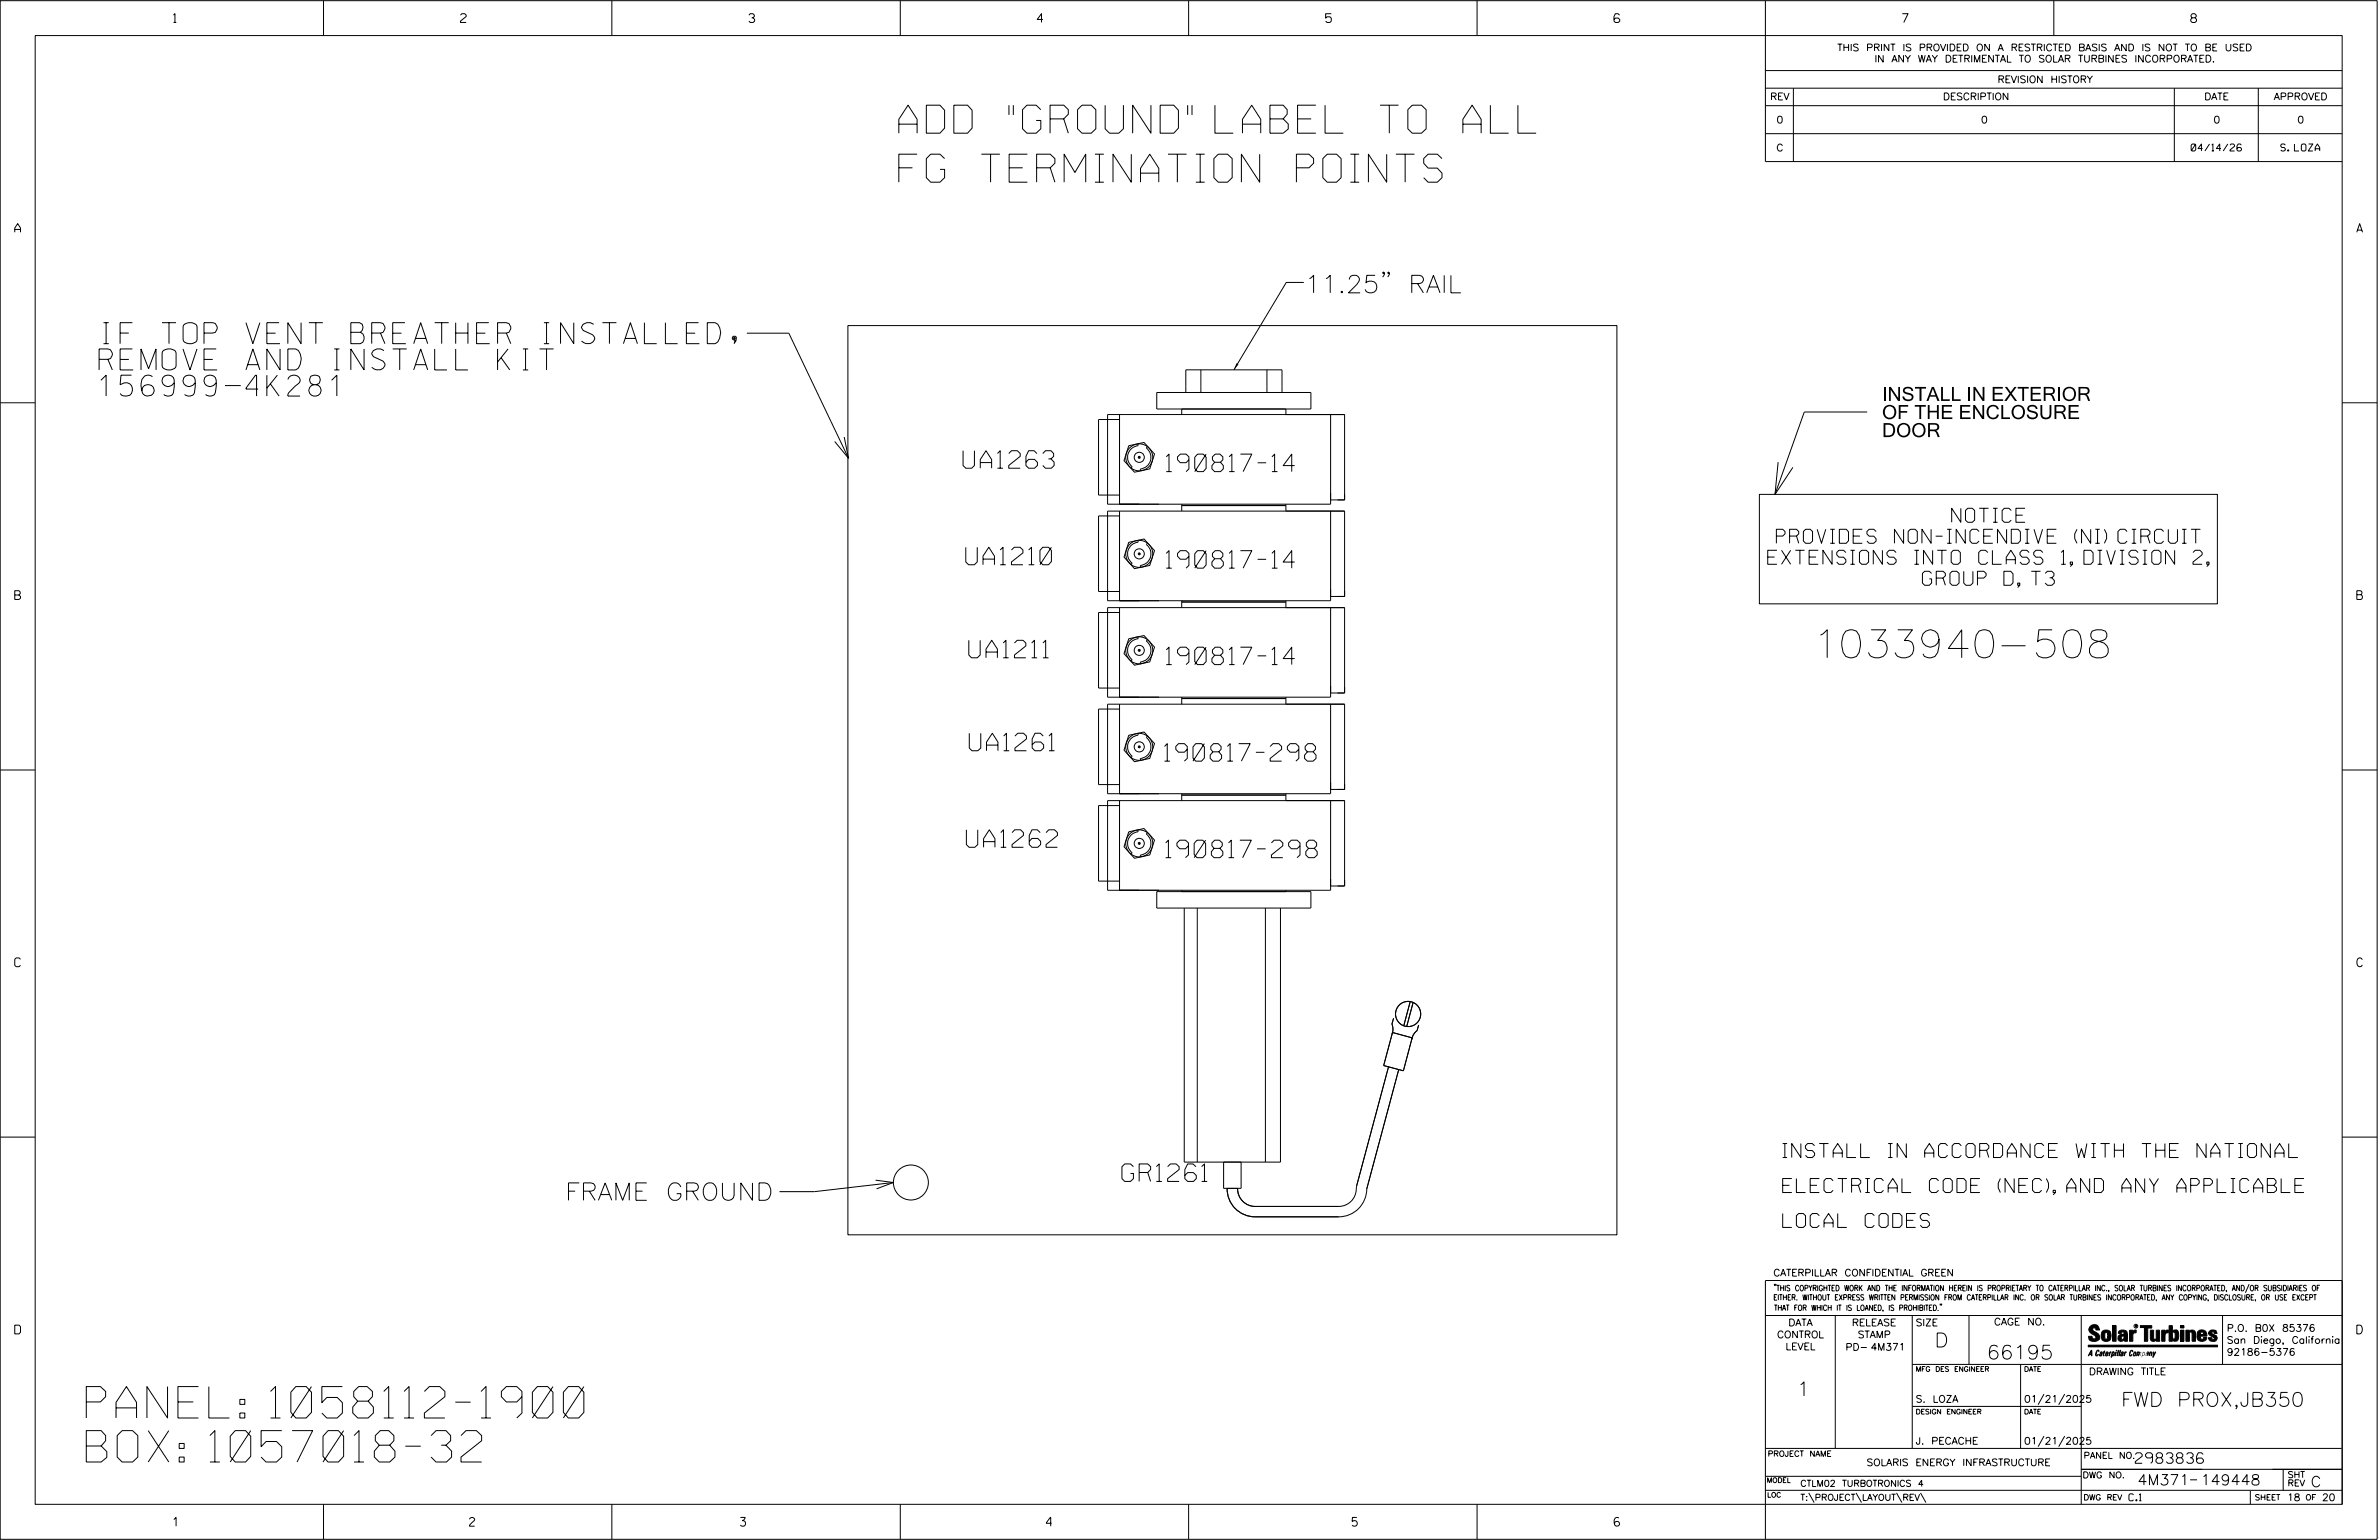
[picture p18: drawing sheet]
<svg xmlns="http://www.w3.org/2000/svg" width="864mm" height="559mm" viewBox="0 0 864 559" stroke-linecap="round" stroke-linejoin="round" font-family="sans-serif">
<defs><g id="words">
<g font-size="11.4">
<text x="31.3" y="514.5">PANEL: 1058112-1900</text>
<text x="31.3" y="530.5">BOX: 1057018-32</text>
</g>
<g font-size="10.2">
<text x="326.3" y="48.3">ADD &quot;GROUND&quot; LABEL TO ALL</text>
<text x="326.3" y="66.1">FG TERMINATION POINTS</text>
<text x="660.9" y="238.7">1033940-508</text>
</g>
<g font-size="7.6">
<text x="36" y="124.7">IF TOP VENT BREATHER INSTALLED,</text>
<text x="36" y="134.2">REMOVE AND INSTALL KIT</text>
<text x="36" y="143.7">156999-4K281</text>
</g>
<g font-size="6.3">
<text x="473.5" y="106.2">11.25&quot; RAIL</text>
<text x="349.6" y="169.9">UA1263</text>
<text x="423.4" y="171.1">190817-14</text>
<text x="350.6" y="204.9">UA1210</text>
<text x="423.4" y="206.2">190817-14</text>
<text x="351.7" y="238.7">UA1211</text>
<text x="423.4" y="241.2">190817-14</text>
<text x="351.9" y="272.4">UA1261</text>
<text x="422.7" y="276.2">190817-298</text>
<text x="350.8" y="307.4">UA1262</text>
<text x="423.2" y="311.2">190817-298</text>
<text x="407.3" y="428.7">GR1261</text>
<text x="205.2" y="435.6">FRAME GROUND</text>
</g>
<g font-size="5.1">
<text x="683.2" y="145.5">INSTALL IN EXTERIOR</text>
<text x="683.2" y="152">OF THE ENCLOSURE</text>
<text x="683.2" y="158.6">DOOR</text>
<text x="708.5" y="189.5">NOTICE</text>
<text x="644.9" y="197.1">PROVIDES NON-INCENDIVE (NI) CIRCUIT</text>
<text x="641.7" y="204.7">EXTENSIONS INTO CLASS 1, DIVISION 2,</text>
<text x="697.9" y="212.4">GROUP D, T3</text>
<text x="647.1" y="420">INSTALL IN ACCORDANCE WITH THE NATIONAL</text>
<text x="647.1" y="432.7">ELECTRICAL CODE (NEC), AND ANY APPLICABLE</text>
<text x="647.1" y="445.4">LOCAL CODES</text>
<text x="702.3" y="488.8">D</text>
<text x="721.2" y="493.2">66195</text>
<text x="652.2" y="506.5">1</text>
<text x="770" y="510.3">FWD PROX,JB350</text>
</g>
<g font-size="3.8">
<text x="775.1" y="531">2983836</text>
<text x="775.9" y="538.9">4M371</text>
<text x="798.8" y="538.9">149448</text>
<text x="838.8" y="539.5">C</text>
</g>
<g font-size="3.2">
<text x="63" y="8.2">1</text>
<text x="167.2" y="8.2">2</text>
<text x="271.8" y="8.2">3</text>
<text x="376.5" y="8.2">4</text>
<text x="481.2" y="8.2">5</text>
<text x="690.6" y="8.2">7</text>
<text x="795.3" y="8.2">8</text>
<text x="5.4" y="84.3">A</text>
<text x="855.5" y="84.3">A</text>
<text x="5.4" y="217.5">B</text>
<text x="855.6" y="217.5">B</text>
<text x="5.4" y="350.8">C</text>
<text x="855.6" y="350.8">C</text>
<text x="5.4" y="484">D</text>
<text x="855.6" y="484">D</text>
<text x="62.8" y="553.8">1</text>
<text x="170.4" y="553.8">2</text>
<text x="268.8" y="553.8">3</text>
<text x="379.8" y="553.8">4</text>
<text x="490.8" y="553.8">5</text>
<text x="585.9" y="553.8">6</text>
</g>
<g font-size="2.5">
<text x="666.9" y="18.5">THIS PRINT IS PROVIDED ON A RESTRICTED BASIS AND IS NOT TO BE USED</text>
<text x="680.5" y="22.6">IN ANY WAY DETRIMENTAL TO SOLAR TURBINES INCORPORATED.</text>
<text x="725.1" y="30">REVISION HISTORY</text>
<text x="642.6" y="36.3">REV</text>
<text x="705.3" y="36.3">DESCRIPTION</text>
<text x="800.2" y="36.3">DATE</text>
<text x="825.4" y="36.3">APPROVED</text>
<text x="644.9" y="44.7">0</text>
<text x="719.1" y="44.7">0</text>
<text x="803.5" y="44.7">0</text>
<text x="834" y="44.7">0</text>
<text x="644.8" y="54.8">C</text>
<text x="795.4" y="54.8">04/14/26</text>
<text x="827.9" y="54.8">S. LOZA</text>
<text x="643.8" y="463">CATERPILLAR CONFIDENTIAL GREEN</text>
<text x="645.1" y="485.5">CONTROL</text>
<text x="649.2" y="481.1">DATA</text>
<text x="672.3" y="481.1">RELEASE</text>
<text x="674.4" y="485.5">STAMP</text>
<text x="695.4" y="481.1">SIZE</text>
<text x="723.8" y="480.8">CAGE NO.</text>
<text x="808.4" y="483.1">P.O. B0X 85376</text>
<text x="648.2" y="489.8">LEVEL</text>
<text x="669.9" y="490">PD- 4M371</text>
<text x="808.4" y="487.5">San Diego, California</text>
<text x="808.4" y="491.8">92186-5376</text>
<text x="758.3" y="498.9">DRAWING TITLE</text>
<text x="695.4" y="508.9">S. LOZA</text>
<text x="734.8" y="508.9">01/21/2025</text>
<text x="695.4" y="524.1">J. PECACHE</text>
<text x="734.8" y="524.1">01/21/2025</text>
<text x="677.6" y="531.9">SOLARIS ENERGY INFRASTRUCTURE</text>
<text x="772.8" y="544.6">C.1</text>
<text x="830.2" y="544.6">18</text>
<text x="842.9" y="544.6">20</text>
</g>
<g font-size="2.3">
<text x="756.4" y="529.2">PANEL NO.</text>
<text x="653.5" y="539.4">CTLM02 TURBOTRONICS 4</text>
<text x="756" y="536.3">DWG NO.</text>
<text x="830.4" y="539.3">REV</text>
<text x="830.4" y="536.2">SHT</text>
<text x="653.5" y="544.5">T:\PROJECT\LAYOUT\REV\</text>
</g>
<g font-size="2">
<text x="643.8" y="468.4">&quot;THIS COPYRIGHTED WORK AND THE INFORMATION HEREIN IS PROPRIETARY TO CATERPILLAR INC., SOLAR TURBINES INCORPORATED, AND/OR SUBSIDIARIES OF</text>
<text x="643.8" y="471.8">EITHER. WITHOUT EXPRESS WRITTEN PERMISSION FROM CATERPILLAR INC. OR SOLAR TURBINES INCORPORATED, ANY COPYING, DISCLOSURE, OR USE EXCEPT</text>
<text x="644" y="475.6">THAT FOR WHICH IT IS LOANED, IS PROHIBITED.&quot;</text>
<text x="641.7" y="528.5">PROJECT NAME</text>
<text x="756.3" y="544.3">DWG REV</text>
<text x="818.5" y="544.3">SHEET</text>
<text x="836.9" y="544.3">OF</text>
</g>
<g font-size="1.8">
<text x="695.4" y="497.6">MFG DES ENGINEER</text>
<text x="734.8" y="497.6">DATE</text>
<text x="695.4" y="513.1">DESIGN ENGINEER</text>
<text x="734.8" y="513.1">DATE</text>
<text x="641.3" y="538">MODEL</text>
<text x="641.5" y="543.3">LOC</text>
</g>
<text font-size=".9" x="775.1" y="481.7">R</text>
</g></defs>
<g fill="none" stroke="#000" stroke-width=".36">
<path d="M.1 .2h862.8v558.4h-862.8zM12.8 12.9h837.4v533h-837.4zM117.4 .2v12.7M222.1 .2v12.7M326.8 .2v12.7M431.5 .2v12.7M536.2 .2v12.7M587.9 5.5l-.5-.5h-1l-.5 1v1.7l.5 .4h1l.6-.4v-.6l-.6-.5h-1l-.5 .5M640.9 .2v58.4h209.3M745.6 .2v12.7M640.9 25.6h209.3M640.9 32h209.3"/>
<path d="M640.9 38.3h209.3M651 32v26.6M789.3 32v26.6M819.8 32v26.6M640.9 48.5h209.3M502.5 99l-.3 .3-.3-.3 .3-.3 .3 .3v.6l-.6 .9M504.3 99l-.3 .3-.3-.3 .3-.3 .3 .3v.6l-.6 .9M307.8 118.1h279.2v330h-279.2zM473.3 102.5h-6.4l-19 31.7M271.1 120.9h15.2l21.7 45.4M435.9 134.2v8.2M459.9 134.2v8.2"/>
<path d="M.1 146.2h12.7M306.5 158.6l1.5 7.7-5-6.1M406.4 152.2h-7.6v27.4h7.6M406.4 150.4v32.6M419.9 142.4h56v6h-56zM429 148.4v2M430.5 142.4v-8.2h34.9v8.2M466.8 148.4v2M483 150.4v32.6h-80.9v-32.6h86v31h-5.1M677.8 149.5h-22.8l-10.7 29.9M850.2 146.2h12.7M409.8 161.7l5.5-1.2 3.8 4.2-1.7 5.4-5.6 1.2-3.8-4.2z"/>
<path d="M413.1 161.1v.6a4.3 4.3 0 0 0-3.6 3.1 4.3 4.3 0 0 0 1.5 4.5l-.4 .6M416.5 162l-.4 .6a4.3 4.3 0 0 1 1.6 4.5 4.3 4.3 0 0 1-3.8 3.1l.1 .6M638.7 179.4h166.2v39.7h-166.2zM645.5 167.7l-1.2 11.7 6.5-9.8M406.4 187.2h-7.6v27.4h7.6M406.4 185.5v32.5M409.8 196.8l5.5-1.2 3.8 4.2-1.7 5.4-5.6 1.1-3.8-4.2zM413.1 196.1v.6a4.3 4.3 0 0 0-3.6 3.1 4.3 4.3 0 0 0 1.5 4.6l-.4 .5M416.5 197.1l-.4 .5a4.2 4.2 0 0 1 1.5 4.5 4.2 4.2 0 0 1-3.7 3.1l.1 .6M429 183.4h37.8M429 183v2.5M466.8 183v2.5"/>
<path d="M483 185.5v32.5h-80.9v-32.5h86v30.9h-5.1M429 218.4h37.8M429 218v2.5M466.8 218v2.5M406.4 222.2l-7.6 .1v27.4h7.6M406.4 220.5v32.5M409.8 231.8l5.5-1.2 3.8 4.2-1.7 5.4-5.6 1.2-3.8-4.2zM413.1 231.1v.7a4.2 4.2 0 0 0-3.6 3 4.2 4.2 0 0 0 1.5 4.6l-.4 .5M416.5 232.1l-.4 .5a4.2 4.2 0 0 1 1.5 4.6 4.2 4.2 0 0 1-3.7 3l.1 .7M483 220.5v32.5h-80.9v-32.5h86v31h-5.1M406.4 257.3h-7.6v27.4h7.6M406.4 255.5v32.5"/>
<path d="M429 253.5h37.8M429 253v2.5M466.8 253v2.5M483 255.5v32.5h-80.9v-32.5h86v31h-5.1M.1 279.4h12.7M409.8 266.8l5.5-1.2 3.8 4.2-1.7 5.4-5.6 1.2-3.8-4.2zM413.1 266.1v.7a4.3 4.3 0 0 0-3.6 3 4.3 4.3 0 0 0 1.5 4.6l-.4 .5M416.5 267.1l-.4 .5a4.3 4.3 0 0 1 1.6 4.6 4.3 4.3 0 0 1-3.8 3l.1 .7M850.2 279.4h12.7M406.4 292.3h-7.6v27.4h7.6M406.4 290.5v32.5M429 288.5h37.8"/>
<path d="M429 288v2.5M466.8 288v2.5M483 290.5v32.5h-80.9v-32.5h86v31h-5.1M409.8 301.8l5.5-1.2 3.8 4.2-1.7 5.4-5.6 1.2-3.8-4.2zM413.1 301.2v.6a4.3 4.3 0 0 0-3.6 3.1 4.3 4.3 0 0 0 1.5 4.5l-.4 .6M416.5 302.1l-.4 .5a4.3 4.3 0 0 1 1.6 4.6 4.3 4.3 0 0 1-3.8 3.1l.1 .6M419.9 323.5h56v6h-56zM429 323v.5M429.9 329.5v92.2h34.9v-92.2M434.6 329.5v92.2M459.4 329.5v92.2M466.8 323v.5"/>
<path d="M505.5 374.6l7.1 2-3.2 11.9-7.1-1.9zM505.9 369.5l-.6 2.1 .4 1.8-.3 1.7M511.9 363.5l-2.3 8.7M513 363.7l-2.4 8.8M515 371.9l-.6 2.1-1.2 1.3-.7 1.7M504 387.1l-11.6 43.3a6.7 6.7 0 0 1-6.4 7.4h-30.4a6.4 6.4 0 0 1-6.3-6.6M507.8 388.1l-11.7 43.3a10.2 10.2 0 0 1-10.1 10.1h-30.4a10.2 10.2 0 0 1-10.1-10.3M.1 412.6h12.7M850.2 412.6h12.7M317.9 428.2l6.4 .9-6.1 2.3M324.3 429.1l-28.6 3.3h-12.7M444.2 421.7v9.5h6.3v-9.5"/>
<path d="M640.9 477.3h209.3M644.2 466.1l-.1 .4M644.7 466.1l-.2 .4M666.2 477.3v48.3M694.2 477.3v48.3M704.4 473.3l-.1 .4M704.8 473.3l-.1 .4M714.8 477.3v17.8M755.5 477.3v68.6M806.8 477.3v17.8M816.5 466l-1.4 3.1M850.2 464.6h-209.3v94"/>
<path d="M850.2 464.8v81.1M694.2 495.1h156M733.5 495.1v30.5M758.6 481.4a2.02 2.02 0 0 1 3.1-.1l.5 1.3h-1.3l-.2-.6-.4-.2-.6 .1-.1 .4 .4 .7a2.46 2.46 0 0 1 2.2 2.9 2.83 2.83 0 0 1-3.8 .3l-.3-1.3h1.3l.2 .7 .6 .3 .5-.2 .2-.5-.4-.6-1.9-1.2-.4-.9zM759.2 491.3h-.7l.7-1.2v1.9h.2l-.1-2.1-1.3 2.1 .5-.5h.7M761.3 490l.3-.2 .4 .3-.1 .3-.3-.4-.4 .3-.3 1.6h.4l.4-.5-.3 .6-.4 .1-.3-.4zM762.6 490.6l.5-.1-.1 1.4h-.9a.74 .74 0 0 1 .9-.8l-.3 .7-.5 .1 .2-.5 .6-.2v-.5l-.7 .2zM763 483.2a2.17 2.17 0 0 1 3.1 0l.3 1.4-.3 1.5a2.17 2.17 0 0 1-3.1 0l-.3-1.5zM763.6 490.5l.4-.4 .2 .6h-.3l-.3 .9 .2 .4-.3-.1zM764.1 483.7l.5-.4 .4 .3v2.2l-.4 .2-.5-.2zM764.6 491.1l.6 .2v-.7l-.4-.1-.4 .6-.1 .8h.6M764.6 491.1l-.1 .8h.4"/>
<path d="M764.6 482.6v.8M764.8 490.7l.4 .1v.3h-.6zM765 491.5l-.1 .4zM766 490.5l-.5 1.5zM766 490.8l.4-.3-.4 .4M766.9 481h1.3v5.7h-1.3zM767 490.8l.5 .1-.3 .8-.4 .2zM767.3 490.5h-.5l-.5 2M767.3 490.5a.8 .8 0 0 1 .2 1 .8 .8 0 0 1-.9 .4l-.1 .6M767.3 490.5l-.1 .2M768.1 490.5l-.4 1.5zM768.2 489.9h.3l-.1 .2h-.2z"/>
<path d="M769 489.9l-.5 2.1zM769.7 489.9l-.6 2.1zM770.1 491.4l.5-.3-.5 .8zM770.4 491.9h.1M770.6 491.1l.1-.4-.7 .2 .1-.3 .6-.1 .2 .3-.5 1.1M770.6 491.1a.74 .74 0 0 0-.8 .8h.6M771 484.8h-.7l-.3 .6 .4 .7 .5-.3 .1-2.4h-.8l-.1 .4h-1.2a1.71 1.71 0 0 1 1.8-1.3 1.71 1.71 0 0 1 1.6 1.4v2.8h-1.1l-.1-.6M771 484.2l-1.5 .1a1.41 1.41 0 0 0 0 2.4l.5 .1 1.1-.7M771.2 486.1h-.1M771.4 490.5l.1 .3 .4-.3-.9 1.5zM771.5 490.8h.1M773 482.7h1.2v.5l.5-.5 .7-.1v1h-.6l-.5 .4-.1 2.7h-1.2z"/>
<path d="M773.3 490.3l.6-.4 .4 .2-.1 .4-.3-.4a1.28 1.28 0 0 0-.5 1.8l.6-.4-.1 .4-.8 .1zM774.7 490.8l.5-.3a.88 .88 0 0 1 .2 .9 .88 .88 0 0 1-.7 .7l-.2-.2zM774.8 490.9h.5l-.3 1h-.3l-.2-.2zM775.2 490.5l-.1 .2M776.8 481h4.3v.9h-1.5v4.8h-1.3M776.8 490.6l-.8 .2v-.3l-.4 1.5 .8-1.3v1.3l.3-1.2M779.3 491.1h.4M779.6 490.5h.3l-.3 1.4M779.6 490.7h.2l-.1 .4M779.7 491.1l-.1 .4M779.7 491.1l-.4 .2M780.1 492l.4-1.5 .1 .3 .3-.3 .3 .2-.3 1.3v-1.3l-.7 1.3"/>
<path d="M780.6 482.7h1.2v2.7l.1 .4 .4 .3 .4-.7v-2.7h1.2l.1 4h-1.3v-.5l-1.1 .6-.7-.3-.3-.7zM781.6 492.5l1-2-.8 1.3-.2-1.3-.2 2M784.7 482.7h1.2v.5l.5-.5 .7-.1v1h-.5l-.6 .4-.1 2.7h-1.2zM787.4 481h1.2v2a1.4 1.4 0 0 1 2.2 .2l.1 1.4-.4 1.9-1.5 .1-.4-.5v-1l.5 .9 .5-.3v-2.1l-.5-.4-.5 .7v2.8h-1.2zM791.5 482.7h1.3v4h-1.3zM791.5 481h1.3v.9h-1.3zM793.5 482.7h1.3v.4l.7-.5 1.1 .2 .4 .6v3.3h-1.2l-.3-3.4-.7 .2v3.2h-1.3zM794.8 483.1h.1M797.7 483.2a1.92 1.92 0 0 1 2.4-.5 1.92 1.92 0 0 1 1 2.1h-2.3v.8l.6 .5 .5-.3v-.5h1.2a1.83 1.83 0 0 1-2.1 1.4 1.83 1.83 0 0 1-1.5-2.1zM798.8 484.2v.6M799.1 483.4h.6l.2 .8h-1.1zM804.6 482.9a1.84 1.84 0 0 0-2.9 .8 3.3 3.3 0 0 0 2.2 1.9l-.5 .5-.4-.3-.1-.4h-1.2l.1 .6a1.92 1.92 0 0 0 2.9 .4"/>
<path d="M804.9 483.8h-1.2l-.2-.6-.5 .1-.1 .3 .1 .3 1.8 .9M805.1 488.1h-47.1v.6h47.1M694.2 510.3h61.3M742 505.8l-2.2 3.9M749.5 505.8l-2.2 3.9M640.9 525.6h209.2M640.9 535.7h114.6M742 521.1l-2.2 3.8M749.5 521.1l-2.2 3.8M755.5 533.2h94.7M795 537h2.6M828.8 533.2v7.6"/>
<path d="M117.4 545.9v12.7M222.1 545.9v12.7M326.8 545.9v12.7M431.5 545.9v12.7M536.2 545.9v12.7M640.9 540.8h209.3M656.6 541.7l2 3.5M673.8 541.7l1.9 3.5M688.4 541.7l2 3.5M697.2 541.7l1.9 3.5M816.9 541v4.9"/>
<circle cx="413.6" cy="165.9" r=".36"/>
<circle cx="413.6" cy="165.9" r="1.83"/>
<circle cx="413.6" cy="165.9" r="4.9"/>
<circle cx="413.6" cy="201" r=".36"/>
<circle cx="413.6" cy="201" r="4.9"/>
<circle cx="413.6" cy="201" r="1.83"/>
<circle cx="413.6" cy="236" r=".36"/>
<circle cx="413.6" cy="236" r="4.9"/>
<circle cx="413.6" cy="236" r="1.83"/>
<circle cx="413.6" cy="271" r="1.84"/>
<circle cx="413.6" cy="271" r=".36"/>
<circle cx="413.6" cy="271" r="4.9"/>
<circle cx="413.6" cy="306" r=".36"/>
<circle cx="413.6" cy="306" r="1.84"/>
<circle cx="413.6" cy="306" r="4.9"/>
<circle cx="511.2" cy="367.9" r="4.6"/>
<circle cx="330.7" cy="429.1" r="6.3"/>
<circle cx="775.4" cy="481.2" r=".69"/>
</g>
<g fill="#000">
<path d="M448.9 131.8l.7 .4-1.7 2zM768.1 490.5l-.4 1.5zM768.2 489.9h.3l-.1 .2h-.2zM769 489.9l-.5 2.1zM769.7 489.9l-.6 2.1zM791.5 481h1.3v.9h-1.3zM791.5 482.7h1.3v4h-1.3zM758 488.1h47.1v.6h-47.1z"/>
<path d="M759.2 489.9l-1.2 2.1 .5-.5h.7v.5h.2zM759.2 490.1v1.2h-.7z" fill-rule="evenodd"/>
<path d="M758.6 481.4a2.02 2.02 0 0 1 3.1-.1l.5 1.3h-1.3l-.2-.6-.4-.2-.6 .1-.1 .4 .4 .7a2.46 2.46 0 0 1 2.2 2.9 2.83 2.83 0 0 1-3.8 .3l-.3-1.3h1.3l.2 .7 .6 .3 .5-.2 .2-.5-.4-.6-1.9-1.2-.4-.9z" fill-rule="evenodd"/>
<path d="M761.3 490l.3-.2 .4 .3-.1 .3-.3-.4-.4 .3-.3 1.6h.4l.4-.5-.3 .6-.4 .1-.3-.4z" fill-rule="evenodd"/>
<path d="M762.6 490.6l.5-.1-.1 1.4h-.9a.74 .74 0 0 1 .9-.8l-.6 .3-.2 .5 .5-.1 .3-.6v-.5l-.7 .2z" fill-rule="evenodd"/>
<path d="M763.6 490.5l.4-.4 .2 .6h-.3l-.3 .9 .2 .4-.3-.1z" fill-rule="evenodd"/>
<path d="M764.8 490.5l.5 .3-.1 .5h-.6l.6-.2v-.3l-.4-.1-.3 1.2h.4l.3-.4-.6 .6-.3-.2v-.4z" fill-rule="evenodd"/>
<path d="M763 483.2a2.17 2.17 0 0 1 3.1 0l.3 1.4-.3 1.5a2.17 2.17 0 0 1-3.1 0l-.3-1.5zM764.1 483.7v2.1l.5 .2 .4-.2v-2.2l-.4-.3z" fill-rule="evenodd"/>
<path d="M766 490.5v.3l.4-.1-.4 .2-.5 1.1z" fill-rule="evenodd"/>
<path d="M766.8 490.5l-.5 2 .3-.6a.71 .71 0 0 0 .9-.5 .71 .71 0 0 0-.4-.9zM767 490.8l.5 .1-.3 .8-.4 .2z" fill-rule="evenodd"/>
<path d="M766.9 481h1.3v5.7h-1.3z" fill-rule="evenodd"/>
<path d="M770.1 490.6l.6-.1 .2 .3-.4 1.2-.5 .1-.2-.5 .3-.5h.5l-.7 .5v.3l.4-.1 .4-.9-.5-.2-.2 .2z" fill-rule="evenodd"/>
<path d="M769.4 482.8l-.5 1h1.2l.1-.4h.8v.8l-1.5 .1a1.41 1.41 0 0 0 0 2.4l.5 .1 1.1-.7 .1 .6h1.1v-2.8a1.79 1.79 0 0 0-2.4-1.2zM770.3 484.8h.7l-.1 1-.5 .3-.4-.7z" fill-rule="evenodd"/>
<path d="M771.4 490.5l.1 .3 .4-.3-.9 1.5z" fill-rule="evenodd"/>
<path d="M773 482.7h1.2v.5l.5-.5 .7-.1v1h-.6l-.5 .4-.1 2.7h-1.2z" fill-rule="evenodd"/>
<path d="M773.3 490.3l.6-.4 .4 .2-.1 .4-.3-.4a1.28 1.28 0 0 0-.5 1.8l.6-.4-.3 .5h-.6z" fill-rule="evenodd"/>
<path d="M774.7 490.8l-.2 1.1h.7a.96 .96 0 0 0 0-1.4zM774.8 490.9h.5l-.1 .6-.5 .4-.2-.2z" fill-rule="evenodd"/>
<path d="M776 490.5v.3l.4-.3 .2 .3 .7-.2-.3 1.4v-1.3l-.6 1.3v-1.3l-.8 1.3z" fill-rule="evenodd"/>
<path d="M776.8 481h4.3v.9h-1.5v4.8h-1.3v-4.8h-1.5z" fill-rule="evenodd"/>
<path d="M777.9 490.5l-.5 2 .3-.6a.71 .71 0 0 0 .9-.5 .71 .71 0 0 0-.4-.9zM778.1 490.8l.3-.1 .1 .4-.5 .8-.2-.5z" fill-rule="evenodd"/>
<path d="M779.3 490.6l.6-.1-.3 1.5-.7-.1a.67 .67 0 0 1 .8-.8l-.6 .3-.1 .5 .4-.1 .4-.9-.4-.2-.3 .2z" fill-rule="evenodd"/>
<path d="M780.5 490.5l.1 .3 .3-.3 .3 .2-.3 1.3v-1.3l-.8 1.3z" fill-rule="evenodd"/>
<path d="M780.6 482.7h1.2v2.7l.1 .4 .4 .3 .4-.7v-2.7h1.2l.1 4h-1.3v-.5l-1.1 .6-.7-.3-.3-.7z" fill-rule="evenodd"/>
<path d="M781.6 490.5l.2 1.3 .8-1.3-1.2 2z" fill-rule="evenodd"/>
<path d="M784.7 482.7h1.2v.5l.5-.5 .7-.1v1h-.5l-.6 .4-.1 2.7h-1.2z" fill-rule="evenodd"/>
<path d="M787.4 481h1.2v2a1.4 1.4 0 0 1 2.2 .2l.1 1.4-.4 1.9-1.5 .1-.4-.5v-1l.5 .9 .5-.3v-2.1l-.5-.4-.5 .7v2.8h-1.2z" fill-rule="evenodd"/>
<path d="M793.5 482.7h1.3v.4a1.29 1.29 0 0 1 2.2 .3v3.3h-1.2l-.3-3.4-.7 .2v3.2h-1.3z" fill-rule="evenodd"/>
<path d="M797.7 483.2a1.92 1.92 0 0 1 2.4-.5 1.92 1.92 0 0 1 1 2.1h-2.3v.8l.6 .5 .5-.3v-.5h1.2a1.83 1.83 0 0 1-2.1 1.4 1.83 1.83 0 0 1-1.5-2.1zM799.1 483.4l-.3 .8h1.1l-.2-.8z" fill-rule="evenodd"/>
<path d="M801.9 483.2a1.94 1.94 0 0 1 3 .1v.5h-1.2l-.2-.6-.5 .1-.1 .3 .1 .3 1.8 .9a1.2 1.2 0 0 1 .1 1.3 1.2 1.2 0 0 1-1.2 .7l-1.6-.4-.4-1h1.2l.1 .4 .4 .3 .5-.5a3.3 3.3 0 0 1-2.2-1.9z" fill-rule="evenodd"/>
<circle cx="413.6" cy="165.9" r=".36"/>
<circle cx="413.6" cy="201" r=".36"/>
<circle cx="413.6" cy="236" r=".36"/>
<circle cx="413.6" cy="271" r=".36"/>
<circle cx="413.6" cy="306" r=".36"/>
<circle cx="761.4" cy="492" r=".07"/>
<circle cx="762.2" cy="485.1" r=".07"/>
<circle cx="769.3" cy="492" r=".07"/>
<circle cx="773.1" cy="486.7" r=".07"/>
<circle cx="791.5" cy="486.7" r=".07"/>
<circle cx="791.5" cy="481" r=".07"/>
<circle cx="794.8" cy="486.7" r=".07"/>
</g>
<use href="#words"/>
</svg>
